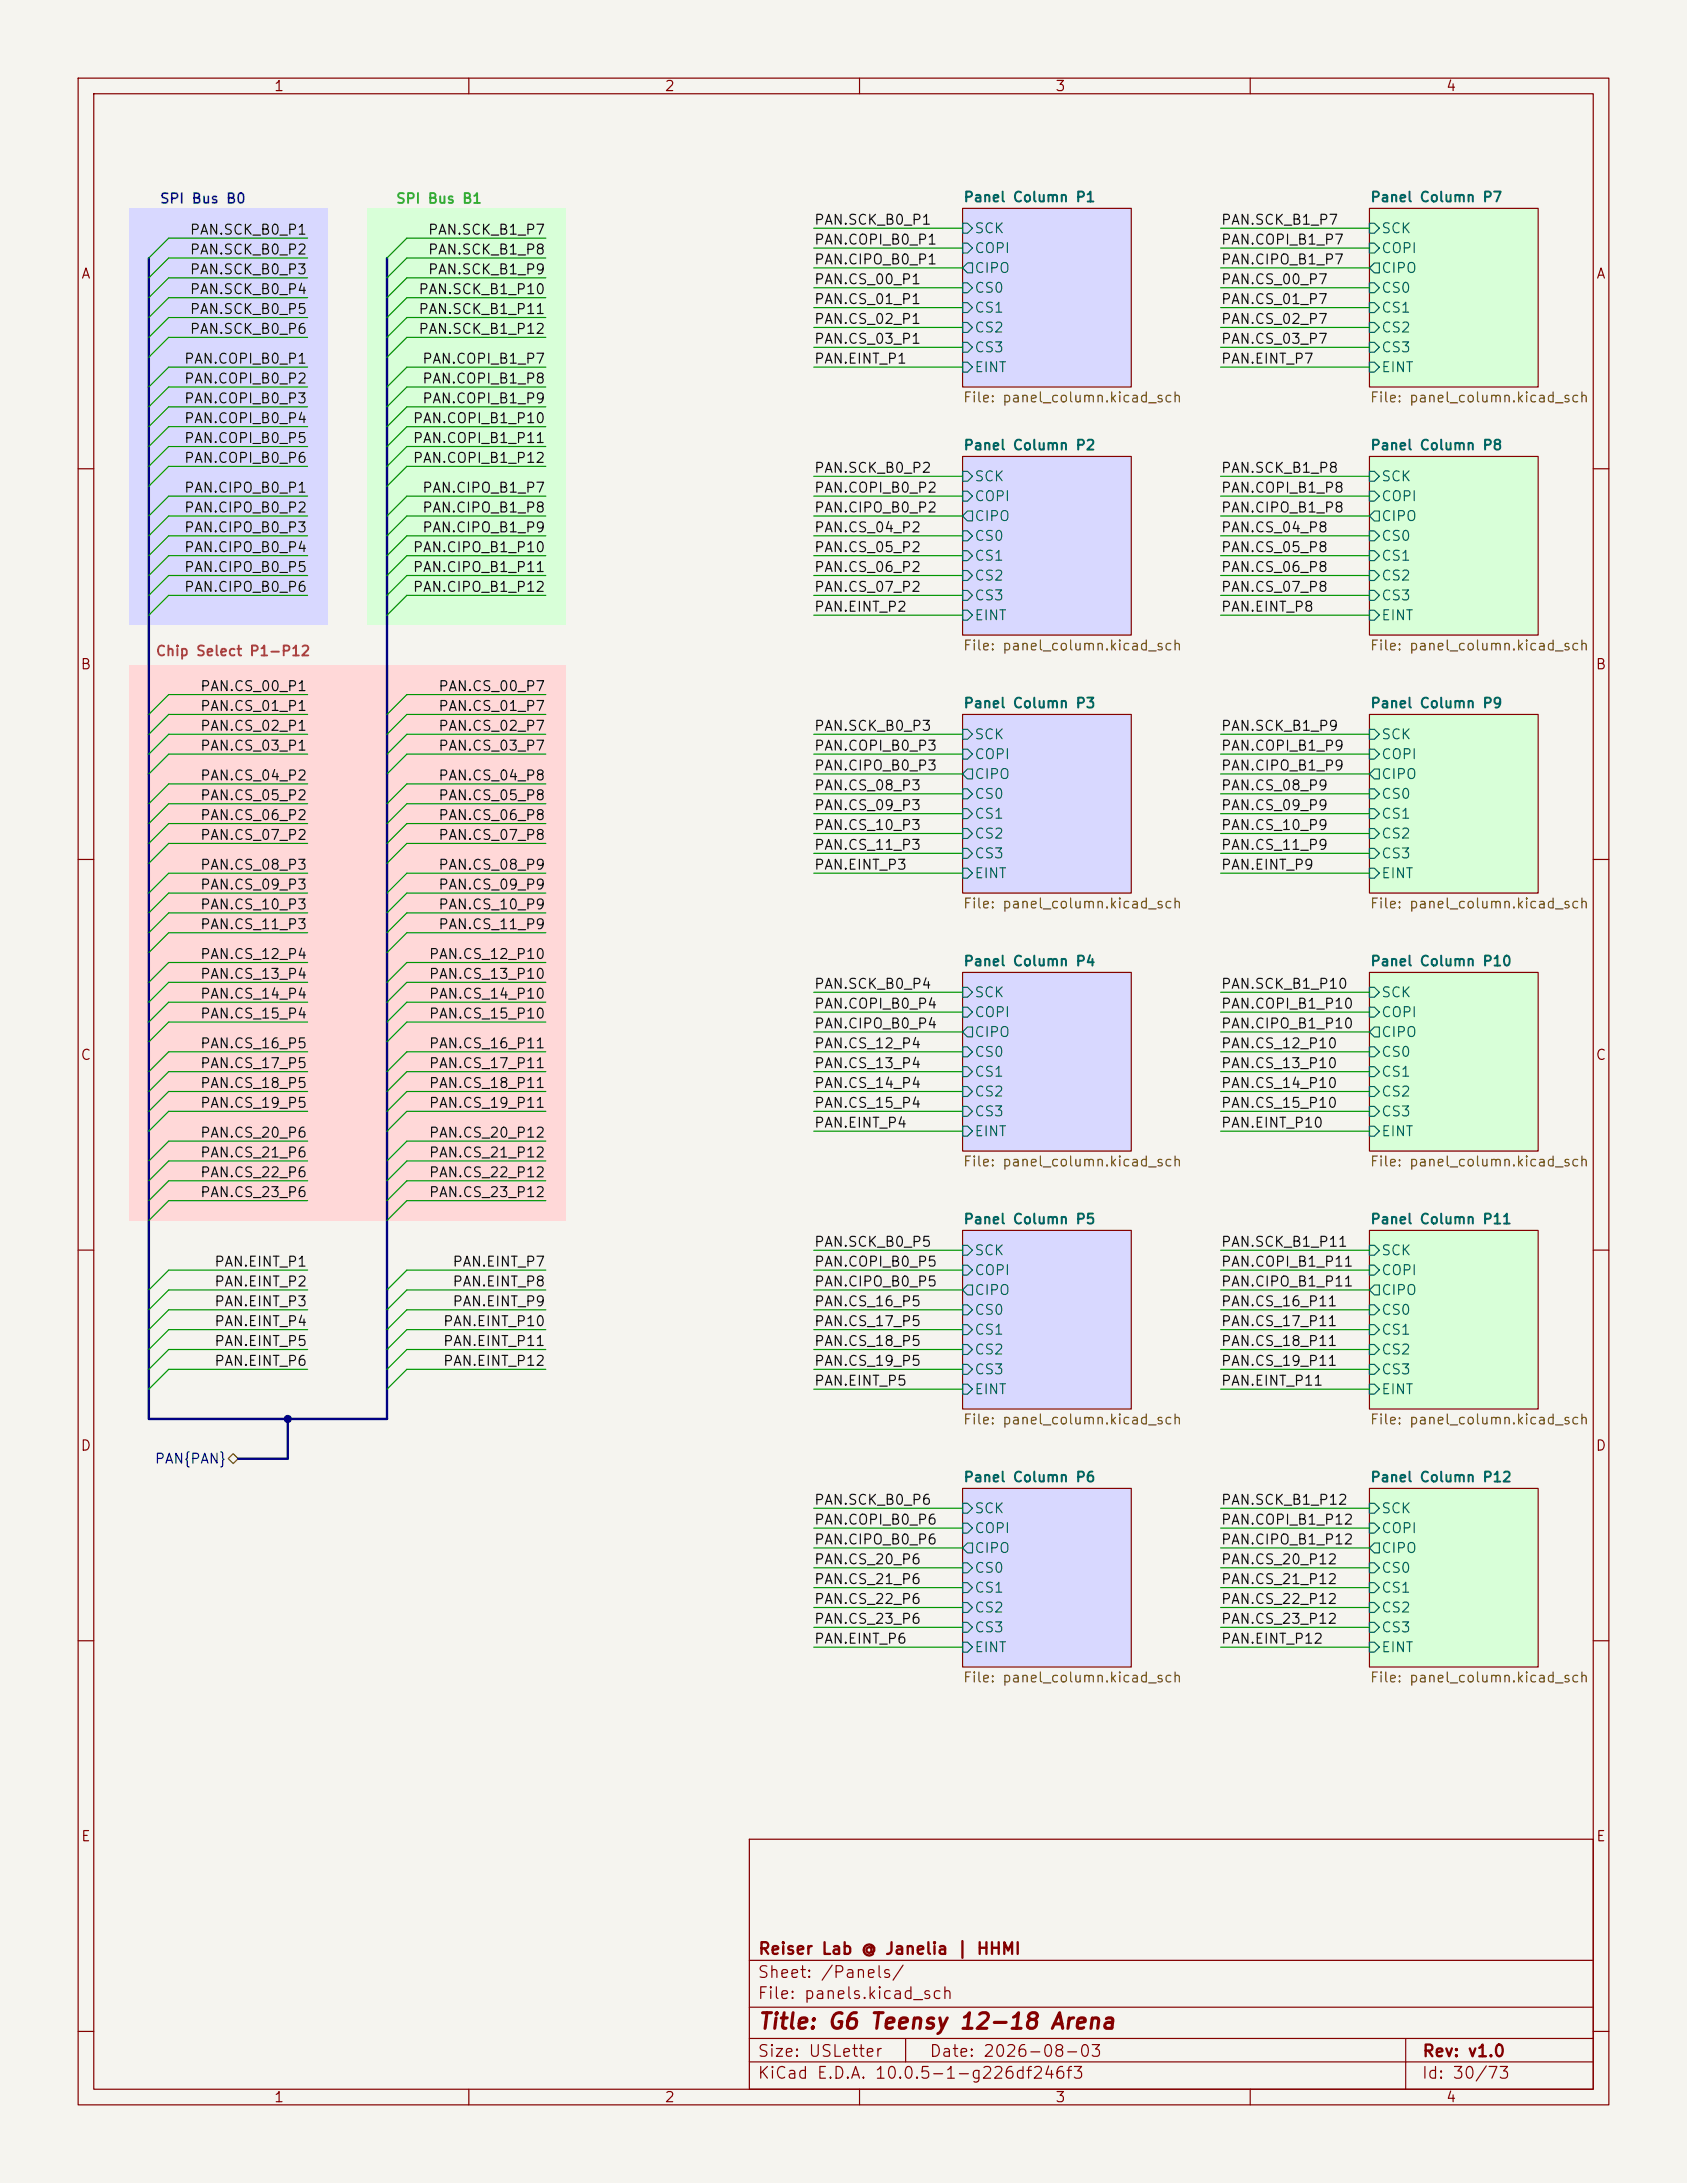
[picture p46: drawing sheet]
<svg xmlns="http://www.w3.org/2000/svg" width="216mm" height="279mm" viewBox="0 0 216 279" stroke-linecap="round" stroke-linejoin="round" font-family="sans-serif">
<defs><g id="words">
<text font-size="2" fill="#840000" x="96.9" y="260.2">Title: G6 Teensy 12-18 Arena</text>
<g font-size="1.5" fill="#840000">
<text x="96.9" y="250.5">Reiser Lab @ Janelia | HHMI</text>
<text x="96.9" y="256.2">File: panels.kicad_sch</text>
<text x="96.9" y="253.5">Sheet: /Panels/</text>
<text x="96.9" y="263.6">Size: USLetter</text>
<text x="118.9" y="263.6">Date: 2026-08-03</text>
<text x="181.9" y="263.6">Rev: v1.0</text>
<text x="96.9" y="266.4">KiCad E.D.A. 10.0.5-1-g226df246f3</text>
<text x="181.9" y="266.4">Id: 30/73</text>
</g>
<g font-size="1.3" fill="#840000">
<text x="35" y="12">1</text>
<text x="85" y="12">2</text>
<text x="135" y="12">3</text>
<text x="185" y="12">4</text>
<text x="10.3" y="36">A</text>
<text x="204.2" y="36">A</text>
<text x="10.2" y="86">B</text>
<text x="204.1" y="86">B</text>
<text x="10.2" y="136">C</text>
<text x="204.1" y="136">C</text>
<text x="10.2" y="186">D</text>
<text x="204.1" y="186">D</text>
<text x="10.3" y="236">E</text>
<text x="204.2" y="236">E</text>
<text x="35" y="269.4">1</text>
<text x="85" y="269.4">2</text>
<text x="135" y="269.4">3</text>
<text x="185" y="269.4">4</text>
</g>
<text font-size="1.3" fill="#3c3cff" x="20.4" y="26.4">SPI Bus B0</text>
<text font-size="1.3" fill="#3cb43c" x="50.6" y="26.4">SPI Bus B1</text>
<g font-size="1.3" fill="#0f0f0f">
<text x="104.1" y="29.1">PAN.SCK_B0_P1</text>
<text x="156.2" y="29.1">PAN.SCK_B1_P7</text>
<text x="24.2" y="35.4">PAN.SCK_B0_P3</text>
<text x="24.2" y="30.4">PAN.SCK_B0_P1</text>
<text x="24.2" y="32.9">PAN.SCK_B0_P2</text>
<text x="54.7" y="32.9">PAN.SCK_B1_P8</text>
<text x="54.7" y="30.4">PAN.SCK_B1_P7</text>
<text x="54.7" y="35.4">PAN.SCK_B1_P9</text>
<text x="104.1" y="31.6">PAN.COPI_B0_P1</text>
<text x="104.1" y="34.2">PAN.CIPO_B0_P1</text>
<text x="156.2" y="34.2">PAN.CIPO_B1_P7</text>
<text x="156.2" y="31.6">PAN.COPI_B1_P7</text>
<text x="24.2" y="40.5">PAN.SCK_B0_P5</text>
<text x="24.2" y="38">PAN.SCK_B0_P4</text>
<text x="53.5" y="40.5">PAN.SCK_B1_P11</text>
<text x="53.5" y="38">PAN.SCK_B1_P10</text>
<text x="104.1" y="41.8">PAN.CS_02_P1</text>
<text x="104.1" y="39.2">PAN.CS_01_P1</text>
<text x="104.1" y="36.7">PAN.CS_00_P1</text>
<text x="156.2" y="36.7">PAN.CS_00_P7</text>
<text x="156.2" y="41.8">PAN.CS_02_P7</text>
<text x="156.2" y="39.2">PAN.CS_01_P7</text>
<text x="23.5" y="46.9">PAN.COPI_B0_P1</text>
<text x="24.2" y="43.1">PAN.SCK_B0_P6</text>
<text x="53.5" y="43.1">PAN.SCK_B1_P12</text>
<text x="54" y="46.9">PAN.COPI_B1_P7</text>
<text x="104.1" y="44.3">PAN.CS_03_P1</text>
<text x="104.1" y="46.9">PAN.EINT_P1</text>
<text x="156.2" y="44.3">PAN.CS_03_P7</text>
<text x="156.2" y="46.9">PAN.EINT_P7</text>
<text x="23.5" y="49.4">PAN.COPI_B0_P2</text>
<text x="23.5" y="51.9">PAN.COPI_B0_P3</text>
<text x="54" y="51.9">PAN.COPI_B1_P9</text>
<text x="54" y="49.4">PAN.COPI_B1_P8</text>
<text x="23.5" y="59.6">PAN.COPI_B0_P6</text>
<text x="23.5" y="54.5">PAN.COPI_B0_P4</text>
<text x="23.5" y="57">PAN.COPI_B0_P5</text>
<text x="52.7" y="54.5">PAN.COPI_B1_P10</text>
<text x="52.7" y="57">PAN.COPI_B1_P11</text>
<text x="52.7" y="59.6">PAN.COPI_B1_P12</text>
<text x="23.5" y="63.4">PAN.CIPO_B0_P1</text>
<text x="23.5" y="65.9">PAN.CIPO_B0_P2</text>
<text x="54" y="65.9">PAN.CIPO_B1_P8</text>
<text x="54" y="63.4">PAN.CIPO_B1_P7</text>
<text x="104.1" y="65.9">PAN.CIPO_B0_P2</text>
<text x="104.1" y="63.4">PAN.COPI_B0_P2</text>
<text x="104.1" y="60.8">PAN.SCK_B0_P2</text>
<text x="156.2" y="65.9">PAN.CIPO_B1_P8</text>
<text x="156.2" y="63.4">PAN.COPI_B1_P8</text>
<text x="156.2" y="60.8">PAN.SCK_B1_P8</text>
<text x="23.5" y="68.5">PAN.CIPO_B0_P3</text>
<text x="23.5" y="71">PAN.CIPO_B0_P4</text>
<text x="52.7" y="71">PAN.CIPO_B1_P10</text>
<text x="54" y="68.5">PAN.CIPO_B1_P9</text>
<text x="104.1" y="71">PAN.CS_05_P2</text>
<text x="104.1" y="68.5">PAN.CS_04_P2</text>
<text x="156.2" y="71">PAN.CS_05_P8</text>
<text x="156.2" y="68.5">PAN.CS_04_P8</text>
<text x="23.5" y="76.1">PAN.CIPO_B0_P6</text>
<text x="23.5" y="73.5">PAN.CIPO_B0_P5</text>
<text x="52.7" y="73.5">PAN.CIPO_B1_P11</text>
<text x="52.7" y="76.1">PAN.CIPO_B1_P12</text>
<text x="104.1" y="76.1">PAN.CS_07_P2</text>
<text x="104.1" y="73.5">PAN.CS_06_P2</text>
<text x="156.2" y="76.1">PAN.CS_07_P8</text>
<text x="156.2" y="73.5">PAN.CS_06_P8</text>
<text x="104.1" y="78.6">PAN.EINT_P2</text>
<text x="156.2" y="78.6">PAN.EINT_P8</text>
<text x="25.5" y="88.8">PAN.CS_00_P1</text>
<text x="56" y="88.8">PAN.CS_00_P7</text>
<text x="25.5" y="91.3">PAN.CS_01_P1</text>
<text x="25.5" y="93.9">PAN.CS_02_P1</text>
<text x="56" y="93.9">PAN.CS_02_P7</text>
<text x="56" y="91.3">PAN.CS_01_P7</text>
<text x="104.1" y="93.9">PAN.SCK_B0_P3</text>
<text x="156.2" y="93.9">PAN.SCK_B1_P9</text>
<text x="25.5" y="100.2">PAN.CS_04_P2</text>
<text x="25.5" y="96.4">PAN.CS_03_P1</text>
<text x="56" y="96.4">PAN.CS_03_P7</text>
<text x="56" y="100.2">PAN.CS_04_P8</text>
<text x="104.1" y="98.9">PAN.CIPO_B0_P3</text>
<text x="104.1" y="101.5">PAN.CS_08_P3</text>
<text x="104.1" y="96.4">PAN.COPI_B0_P3</text>
<text x="156.2" y="98.9">PAN.CIPO_B1_P9</text>
<text x="156.2" y="101.5">PAN.CS_08_P9</text>
<text x="156.2" y="96.4">PAN.COPI_B1_P9</text>
<text x="25.5" y="105.3">PAN.CS_06_P2</text>
<text x="25.5" y="107.8">PAN.CS_07_P2</text>
<text x="25.5" y="102.7">PAN.CS_05_P2</text>
<text x="56" y="107.8">PAN.CS_07_P8</text>
<text x="56" y="105.3">PAN.CS_06_P8</text>
<text x="56" y="102.7">PAN.CS_05_P8</text>
<text x="104.1" y="106.6">PAN.CS_10_P3</text>
<text x="104.1" y="104">PAN.CS_09_P3</text>
<text x="156.2" y="106.6">PAN.CS_10_P9</text>
<text x="156.2" y="104">PAN.CS_09_P9</text>
<text x="25.5" y="111.6">PAN.CS_08_P3</text>
<text x="56" y="111.6">PAN.CS_08_P9</text>
<text x="104.1" y="111.6">PAN.EINT_P3</text>
<text x="104.1" y="109.1">PAN.CS_11_P3</text>
<text x="156.2" y="111.6">PAN.EINT_P9</text>
<text x="156.2" y="109.1">PAN.CS_11_P9</text>
<text x="25.5" y="114.2">PAN.CS_09_P3</text>
<text x="25.5" y="116.7">PAN.CS_10_P3</text>
<text x="25.5" y="119.3">PAN.CS_11_P3</text>
<text x="56" y="119.3">PAN.CS_11_P9</text>
<text x="56" y="114.2">PAN.CS_09_P9</text>
<text x="56" y="116.7">PAN.CS_10_P9</text>
<text x="25.5" y="125.6">PAN.CS_13_P4</text>
<text x="25.5" y="123.1">PAN.CS_12_P4</text>
<text x="54.8" y="125.6">PAN.CS_13_P10</text>
<text x="54.8" y="123.1">PAN.CS_12_P10</text>
<text x="25.5" y="128.1">PAN.CS_14_P4</text>
<text x="25.5" y="130.7">PAN.CS_15_P4</text>
<text x="54.8" y="130.7">PAN.CS_15_P10</text>
<text x="54.8" y="128.1">PAN.CS_14_P10</text>
<text x="104.1" y="126.9">PAN.SCK_B0_P4</text>
<text x="104.1" y="132">PAN.CIPO_B0_P4</text>
<text x="104.1" y="129.4">PAN.COPI_B0_P4</text>
<text x="156.2" y="126.9">PAN.SCK_B1_P10</text>
<text x="156.2" y="129.4">PAN.COPI_B1_P10</text>
<text x="156.2" y="132">PAN.CIPO_B1_P10</text>
<text x="25.5" y="137">PAN.CS_17_P5</text>
<text x="25.5" y="134.5">PAN.CS_16_P5</text>
<text x="54.8" y="134.5">PAN.CS_16_P11</text>
<text x="54.8" y="137">PAN.CS_17_P11</text>
<text x="104.1" y="137">PAN.CS_13_P4</text>
<text x="104.1" y="134.5">PAN.CS_12_P4</text>
<text x="156.2" y="137">PAN.CS_13_P10</text>
<text x="156.2" y="134.5">PAN.CS_12_P10</text>
<text x="25.5" y="142.1">PAN.CS_19_P5</text>
<text x="25.5" y="139.6">PAN.CS_18_P5</text>
<text x="54.8" y="142.1">PAN.CS_19_P11</text>
<text x="54.8" y="139.6">PAN.CS_18_P11</text>
<text x="104.1" y="142.1">PAN.CS_15_P4</text>
<text x="104.1" y="139.6">PAN.CS_14_P4</text>
<text x="156.2" y="142.1">PAN.CS_15_P10</text>
<text x="156.2" y="139.6">PAN.CS_14_P10</text>
<text x="25.5" y="148.5">PAN.CS_21_P6</text>
<text x="25.5" y="145.9">PAN.CS_20_P6</text>
<text x="54.8" y="148.5">PAN.CS_21_P12</text>
<text x="54.8" y="145.9">PAN.CS_20_P12</text>
<text x="104.1" y="144.7">PAN.EINT_P4</text>
<text x="156.2" y="144.7">PAN.EINT_P10</text>
<text x="25.5" y="153.5">PAN.CS_23_P6</text>
<text x="25.5" y="151">PAN.CS_22_P6</text>
<text x="54.8" y="153.5">PAN.CS_23_P12</text>
<text x="54.8" y="151">PAN.CS_22_P12</text>
<text x="104.1" y="159.9">PAN.SCK_B0_P5</text>
<text x="156.2" y="159.9">PAN.SCK_B1_P11</text>
<text x="27.3" y="167.5">PAN.EINT_P3</text>
<text x="27.3" y="162.4">PAN.EINT_P1</text>
<text x="27.3" y="165">PAN.EINT_P2</text>
<text x="57.8" y="162.4">PAN.EINT_P7</text>
<text x="57.8" y="167.5">PAN.EINT_P9</text>
<text x="57.8" y="165">PAN.EINT_P8</text>
<text x="104.1" y="162.4">PAN.COPI_B0_P5</text>
<text x="104.1" y="165">PAN.CIPO_B0_P5</text>
<text x="104.1" y="167.5">PAN.CS_16_P5</text>
<text x="156.2" y="162.4">PAN.COPI_B1_P11</text>
<text x="156.2" y="165">PAN.CIPO_B1_P11</text>
<text x="156.2" y="167.5">PAN.CS_16_P11</text>
<text x="27.3" y="170.1">PAN.EINT_P4</text>
<text x="27.3" y="172.6">PAN.EINT_P5</text>
<text x="56.6" y="170.1">PAN.EINT_P10</text>
<text x="56.6" y="172.6">PAN.EINT_P11</text>
<text x="104.1" y="172.6">PAN.CS_18_P5</text>
<text x="104.1" y="170.1">PAN.CS_17_P5</text>
<text x="156.2" y="172.6">PAN.CS_18_P11</text>
<text x="156.2" y="170.1">PAN.CS_17_P11</text>
<text x="27.3" y="175.1">PAN.EINT_P6</text>
<text x="56.6" y="175.1">PAN.EINT_P12</text>
<text x="104.1" y="175.1">PAN.CS_19_P5</text>
<text x="104.1" y="177.7">PAN.EINT_P5</text>
<text x="156.2" y="175.1">PAN.CS_19_P11</text>
<text x="156.2" y="177.7">PAN.EINT_P11</text>
<text x="104.1" y="195.5">PAN.COPI_B0_P6</text>
<text x="104.1" y="198">PAN.CIPO_B0_P6</text>
<text x="104.1" y="192.9">PAN.SCK_B0_P6</text>
<text x="156.2" y="198">PAN.CIPO_B1_P12</text>
<text x="156.2" y="192.9">PAN.SCK_B1_P12</text>
<text x="156.2" y="195.5">PAN.COPI_B1_P12</text>
<text x="104.1" y="200.5">PAN.CS_20_P6</text>
<text x="104.1" y="203.1">PAN.CS_21_P6</text>
<text x="156.2" y="203.1">PAN.CS_21_P12</text>
<text x="156.2" y="200.5">PAN.CS_20_P12</text>
<text x="104.1" y="205.6">PAN.CS_22_P6</text>
<text x="104.1" y="208.2">PAN.CS_23_P6</text>
<text x="156.2" y="208.2">PAN.CS_23_P12</text>
<text x="156.2" y="205.6">PAN.CS_22_P12</text>
<text x="104.1" y="210.7">PAN.EINT_P6</text>
<text x="156.2" y="210.7">PAN.EINT_P12</text>
</g>
<g font-size="1.3" fill="#006464">
<text x="123.2" y="26.2">Panel Column P1</text>
<text x="175.3" y="26.2">Panel Column P7</text>
<text x="124.6" y="30.2">SCK</text>
<text x="124.6" y="35.3">CIPO</text>
<text x="124.6" y="32.7">COPI</text>
<text x="176.7" y="30.2">SCK</text>
<text x="176.7" y="35.3">CIPO</text>
<text x="176.7" y="32.7">COPI</text>
<text x="124.6" y="37.8">CS0</text>
<text x="124.6" y="40.3">CS1</text>
<text x="176.7" y="37.8">CS0</text>
<text x="176.7" y="40.3">CS1</text>
<text x="124.6" y="42.9">CS2</text>
<text x="124.6" y="45.4">CS3</text>
<text x="124.6" y="48">EINT</text>
<text x="176.7" y="42.9">CS2</text>
<text x="176.7" y="45.4">CS3</text>
<text x="176.7" y="48">EINT</text>
<text x="123.2" y="57.9">Panel Column P2</text>
<text x="175.3" y="57.9">Panel Column P8</text>
<text x="124.6" y="61.9">SCK</text>
<text x="124.6" y="64.5">COPI</text>
<text x="176.7" y="61.9">SCK</text>
<text x="176.7" y="64.5">COPI</text>
<text x="124.6" y="69.5">CS0</text>
<text x="124.6" y="67">CIPO</text>
<text x="176.7" y="69.5">CS0</text>
<text x="176.7" y="67">CIPO</text>
<text x="124.6" y="72.1">CS1</text>
<text x="124.6" y="74.6">CS2</text>
<text x="124.6" y="77.2">CS3</text>
<text x="176.7" y="72.1">CS1</text>
<text x="176.7" y="74.6">CS2</text>
<text x="176.7" y="77.2">CS3</text>
<text x="124.6" y="79.7">EINT</text>
<text x="176.7" y="79.7">EINT</text>
<text x="123.2" y="90.9">Panel Column P3</text>
<text x="124.6" y="94.9">SCK</text>
<text x="175.3" y="90.9">Panel Column P9</text>
<text x="176.7" y="94.9">SCK</text>
<text x="124.6" y="100">CIPO</text>
<text x="124.6" y="97.5">COPI</text>
<text x="176.7" y="100">CIPO</text>
<text x="176.7" y="97.5">COPI</text>
<text x="124.6" y="102.6">CS0</text>
<text x="124.6" y="105.1">CS1</text>
<text x="124.6" y="107.6">CS2</text>
<text x="176.7" y="102.6">CS0</text>
<text x="176.7" y="105.1">CS1</text>
<text x="176.7" y="107.6">CS2</text>
<text x="124.6" y="110.2">CS3</text>
<text x="124.6" y="112.7">EINT</text>
<text x="176.7" y="110.2">CS3</text>
<text x="176.7" y="112.7">EINT</text>
<text x="123.2" y="124">Panel Column P4</text>
<text x="175.3" y="124">Panel Column P10</text>
<text x="124.6" y="128">SCK</text>
<text x="124.6" y="130.5">COPI</text>
<text x="176.7" y="128">SCK</text>
<text x="176.7" y="130.5">COPI</text>
<text x="124.6" y="135.6">CS0</text>
<text x="124.6" y="133">CIPO</text>
<text x="176.7" y="135.6">CS0</text>
<text x="176.7" y="133">CIPO</text>
<text x="124.6" y="138.1">CS1</text>
<text x="124.6" y="140.7">CS2</text>
<text x="124.6" y="143.2">CS3</text>
<text x="176.7" y="138.1">CS1</text>
<text x="176.7" y="140.7">CS2</text>
<text x="176.7" y="143.2">CS3</text>
<text x="124.6" y="145.7">EINT</text>
<text x="176.7" y="145.7">EINT</text>
<text x="123.2" y="157">Panel Column P5</text>
<text x="124.6" y="161">SCK</text>
<text x="175.3" y="157">Panel Column P11</text>
<text x="176.7" y="161">SCK</text>
<text x="124.6" y="166.1">CIPO</text>
<text x="124.6" y="163.5">COPI</text>
<text x="176.7" y="166.1">CIPO</text>
<text x="176.7" y="163.5">COPI</text>
<text x="124.6" y="168.6">CS0</text>
<text x="124.6" y="171.1">CS1</text>
<text x="124.6" y="173.7">CS2</text>
<text x="176.7" y="168.6">CS0</text>
<text x="176.7" y="171.1">CS1</text>
<text x="176.7" y="173.7">CS2</text>
<text x="124.6" y="176.2">CS3</text>
<text x="124.6" y="178.8">EINT</text>
<text x="176.7" y="176.2">CS3</text>
<text x="176.7" y="178.8">EINT</text>
<text x="123.2" y="190">Panel Column P6</text>
<text x="175.3" y="190">Panel Column P12</text>
<text x="124.6" y="196.5">COPI</text>
<text x="124.6" y="194">SCK</text>
<text x="176.7" y="196.5">COPI</text>
<text x="176.7" y="194">SCK</text>
<text x="124.6" y="201.6">CS0</text>
<text x="124.6" y="199.1">CIPO</text>
<text x="176.7" y="201.6">CS0</text>
<text x="176.7" y="199.1">CIPO</text>
<text x="124.6" y="209.2">CS3</text>
<text x="124.6" y="206.7">CS2</text>
<text x="124.6" y="204.2">CS1</text>
<text x="176.7" y="209.2">CS3</text>
<text x="176.7" y="206.7">CS2</text>
<text x="176.7" y="204.2">CS1</text>
<text x="124.6" y="211.8">EINT</text>
<text x="176.7" y="211.8">EINT</text>
</g>
<g font-size="1.3" fill="#725600">
<text x="123.2" y="51.8">File: panel_column.kicad_sch</text>
<text x="175.2" y="51.8">File: panel_column.kicad_sch</text>
<text x="123.2" y="83.6">File: panel_column.kicad_sch</text>
<text x="175.2" y="83.6">File: panel_column.kicad_sch</text>
<text x="123.2" y="116.6">File: panel_column.kicad_sch</text>
<text x="175.2" y="116.6">File: panel_column.kicad_sch</text>
<text x="123.2" y="149.6">File: panel_column.kicad_sch</text>
<text x="175.2" y="149.6">File: panel_column.kicad_sch</text>
<text x="123.2" y="182.6">File: panel_column.kicad_sch</text>
<text x="175.2" y="182.6">File: panel_column.kicad_sch</text>
<text x="123.2" y="215.7">File: panel_column.kicad_sch</text>
<text x="175.2" y="215.7">File: panel_column.kicad_sch</text>
</g>
<text font-size="1.3" fill="#ff3c3c" x="19.9" y="84.3">Chip Select P1-P12</text>
<text font-size="1.3" fill="#000084" x="19.7" y="187.7">PAN{PAN}</text>
</g></defs>
<path d="M0 0h215.9v279.4h-215.9z" fill="#f5f4ef" stroke="#f5f4ef" stroke-width=".13"/>
<g fill="none" stroke="#840000" stroke-width=".15">
<path d="M10 10h195.9v259.4h-195.9zM12 12h191.9v255.4h-191.9zM60 10v2M110 10v2M160 10v2M10 60h2M203.9 60h2M10 110h2M203.9 110h2M10 160h2M203.9 160h2M10 210h2"/>
<path d="M203.9 210h2M95.9 235.4h108v32h-108zM10 260h2M95.9 256.9h108M95.9 250.9h108M203.9 260h2M60 267.4v2M95.9 263.9h108M95.9 260.9h108M110 267.4v2M115.9 260.9v3M160 267.4v2"/>
<path d="M179.9 260.9v6.5"/>
</g>
<g fill="#d8ffd8" stroke="#d8ffd8" stroke-width=".13">
<path d="M175.3 124.5h21.5v22.8h-21.5z"/>
<path d="M175.3 58.4h21.5v22.9h-21.5z"/>
<path d="M175.3 26.7h21.5v22.8h-21.5z"/>
<path d="M175.3 190.5h21.5v22.9h-21.5z"/>
<path d="M175.3 157.5h21.5v22.8h-21.5z"/>
<path d="M175.3 91.4h21.5v22.9h-21.5z"/>
</g>
<g fill="#d8d8ff" stroke="#d8d8ff" stroke-width=".13">
<path d="M123.2 124.5h21.6v22.8h-21.6z"/>
<path d="M123.2 91.4h21.6v22.9h-21.6z"/>
<path d="M123.2 157.5h21.6v22.8h-21.6z"/>
<path d="M123.2 190.5h21.6v22.9h-21.6z"/>
<path d="M123.2 26.7h21.6v22.8h-21.6z"/>
<path d="M123.2 58.4h21.6v22.9h-21.6z"/>
</g>
<path d="M47 26.7h25.4v53.3h-25.4z" fill="#d8ffd8"/>
<path d="M16.5 85.1h55.9v71.1h-55.9z" fill="#ffd8d8"/>
<path d="M16.5 26.7h25.4v53.3h-25.4z" fill="#d8d8ff"/>
<path d="M123.2 26.7h21.6v22.8h-21.6zM175.3 26.7h21.5v22.8h-21.5zM123.2 58.4h21.6v22.9h-21.6zM175.3 58.4h21.5v22.9h-21.5zM123.2 91.4h21.6v22.9h-21.6zM175.3 91.4h21.5v22.9h-21.5zM123.2 124.5h21.6v22.8h-21.6zM175.3 124.5h21.5v22.8h-21.5zM123.2 157.5h21.6v22.8h-21.6zM175.3 157.5h21.5v22.8h-21.5zM123.2 190.5h21.6v22.9h-21.6zM175.3 190.5h21.5v22.9h-21.5z" fill="none" stroke="#840000" stroke-width=".15"/>
<g fill="none" stroke="#006464" stroke-width=".15">
<path d="M123.2 36.2h.6l.7 .6-.7 .7h-.6zM123.2 38.7h.6l.7 .7-.7 .6h-.6zM123.2 28.6h.6l.7 .6-.7 .6h-.6zM123.2 31.1h.6l.7 .7-.7 .6h-.6zM123.8 33.7h.7v1.2h-.7l-.6-.6zM175.3 36.2h.6l.6 .6-.6 .7h-.6zM175.3 38.7h.6l.6 .7-.6 .6h-.6zM175.3 28.6h.6l.6 .6-.6 .6h-.6zM175.3 34.3l.6-.6h.6v1.2h-.6zM175.3 31.1h.6l.6 .7-.6 .6h-.6zM123.2 41.3h.6l.7 .6-.7 .6h-.6zM123.2 43.8h.6l.7 .7-.7 .6h-.6z"/>
<path d="M123.2 46.4h.6l.7 .6-.7 .6h-.6zM175.3 41.3h.6l.6 .6-.6 .6h-.6zM175.3 43.8h.6l.6 .7-.6 .6h-.6zM175.3 46.4h.6l.6 .6-.6 .6h-.6zM123.2 67.9h.6l.7 .7-.7 .6h-.6zM123.2 70.5h.6l.7 .6-.7 .7h-.6zM123.2 73h.6l.7 .7-.7 .6h-.6zM123.2 75.6h.6l.7 .6-.7 .6h-.6zM123.2 78.1h.6l.7 .6-.7 .7h-.6zM123.2 60.3h.6l.7 .7-.7 .6h-.6zM123.2 62.9h.6l.7 .6-.7 .6h-.6zM123.8 65.4h.7v1.3h-.7l-.6-.7z"/>
<path d="M175.3 67.9h.6l.6 .7-.6 .6h-.6zM175.3 70.5h.6l.6 .6-.6 .7h-.6zM175.3 73h.6l.6 .7-.6 .6h-.6zM175.3 75.6h.6l.6 .6-.6 .6h-.6zM175.3 78.1h.6l.6 .6-.6 .7h-.6zM175.3 60.3h.6l.6 .7-.6 .6h-.6zM175.3 66l.6-.6h.6v1.3h-.6zM175.3 62.9h.6l.6 .6-.6 .6h-.6zM123.2 93.3h.6l.7 .7-.7 .6h-.6zM123.2 95.9h.6l.7 .6-.7 .7h-.6zM123.8 98.4h.7v1.3h-.7l-.6-.6zM175.3 93.3h.6l.6 .7-.6 .6h-.6z"/>
<path d="M175.3 99.1l.6-.7h.6v1.3h-.6zM175.3 95.9h.6l.6 .6-.6 .7h-.6zM123.2 101h.6l.7 .6-.7 .6h-.6zM123.2 103.5h.6l.7 .6-.7 .7h-.6zM123.2 106h.6l.7 .7-.7 .6h-.6zM123.2 108.6h.6l.7 .6-.7 .7h-.6zM123.2 111.1h.6l.7 .7-.7 .6h-.6zM175.3 101h.6l.6 .6-.6 .6h-.6zM175.3 103.5h.6l.6 .6-.6 .7h-.6zM175.3 106h.6l.6 .7-.6 .6h-.6zM175.3 108.6h.6l.6 .6-.6 .7h-.6zM175.3 111.1h.6l.6 .7-.6 .6h-.6z"/>
<path d="M123.2 134h.6l.7 .6-.7 .7h-.6zM123.2 136.5h.6l.7 .7-.7 .6h-.6zM123.2 139.1h.6l.7 .6-.7 .6h-.6zM123.2 126.4h.6l.7 .6-.7 .6h-.6zM123.2 128.9h.6l.7 .6-.7 .7h-.6zM123.8 131.4h.7v1.3h-.7l-.6-.6zM175.3 134h.6l.6 .6-.6 .7h-.6zM175.3 136.5h.6l.6 .7-.6 .6h-.6zM175.3 139.1h.6l.6 .6-.6 .6h-.6zM175.3 126.4h.6l.6 .6-.6 .6h-.6zM175.3 132.1l.6-.7h.6v1.3h-.6zM175.3 128.9h.6l.6 .6-.6 .7h-.6z"/>
<path d="M123.2 141.6h.6l.7 .6-.7 .7h-.6zM123.2 144.1h.6l.7 .7-.7 .6h-.6zM123.2 159.4h.6l.7 .6-.7 .7h-.6zM175.3 141.6h.6l.6 .6-.6 .7h-.6zM175.3 144.1h.6l.6 .7-.6 .6h-.6zM175.3 159.4h.6l.6 .6-.6 .7h-.6zM123.2 167h.6l.7 .6-.7 .7h-.6zM123.2 169.5h.6l.7 .7-.7 .6h-.6zM123.2 172.1h.6l.7 .6-.7 .7h-.6zM123.2 174.6h.6l.7 .7-.7 .6h-.6zM123.2 177.2h.6l.7 .6-.7 .6h-.6zM123.2 161.9h.6l.7 .7-.7 .6h-.6z"/>
<path d="M123.8 164.5h.7v1.2h-.7l-.6-.6zM175.3 167h.6l.6 .6-.6 .7h-.6zM175.3 169.5h.6l.6 .7-.6 .6h-.6zM175.3 172.1h.6l.6 .6-.6 .7h-.6zM175.3 174.6h.6l.6 .7-.6 .6h-.6zM175.3 177.2h.6l.6 .6-.6 .6h-.6zM175.3 161.9h.6l.6 .7-.6 .6h-.6zM175.9 164.5h.6v1.2h-.6l-.6-.6zM123.2 194.9h.6l.7 .7-.7 .6h-.6zM123.2 192.4h.6l.7 .6-.7 .7h-.6zM123.8 197.5h.7v1.3h-.7l-.6-.7zM175.3 194.9h.6l.6 .7-.6 .6h-.6z"/>
<path d="M175.3 192.4h.6l.6 .6-.6 .7h-.6zM175.9 197.5h.6v1.3h-.6l-.6-.7zM123.2 207.6h.6l.7 .7-.7 .6h-.6zM123.2 200h.6l.7 .7-.7 .6h-.6zM123.2 205.1h.6l.7 .6-.7 .7h-.6zM123.2 210.2h.6l.7 .6-.7 .7h-.6zM123.2 202.6h.6l.7 .6-.7 .6h-.6zM175.3 207.6h.6l.6 .7-.6 .6h-.6zM175.3 200h.6l.6 .7-.6 .6h-.6zM175.3 205.1h.6l.6 .6-.6 .7h-.6zM175.3 210.2h.6l.6 .6-.6 .7h-.6zM175.3 202.6h.6l.6 .6-.6 .6h-.6z"/>
</g>
<path d="M29.2 186.7l.6-.6 .7 .6-.7 .6z" fill="none" stroke="#725600" stroke-width=".15"/>
<path d="M19 33v148.6h30.5v-148.6M36.8 181.6v5.1h-6.3" fill="none" stroke="#000084" stroke-width=".3"/>
<g fill="none" stroke="#009600" stroke-width=".15">
<path d="M39.4 30.5h-17.8l-2.6 2.5M39.4 35.6h-17.8l-2.6 2.5M39.4 38.1h-17.8l-2.6 2.5M39.4 33h-17.8l-2.6 2.6M69.8 30.5h-17.7l-2.6 2.5M69.8 35.6h-17.7l-2.6 2.5M69.8 38.1h-17.7l-2.6 2.5M69.8 33h-17.7l-2.6 2.6M104.1 34.3h19.1M104.1 36.8h19.1M104.1 29.2h19.1M104.1 31.8h19.1"/>
<path d="M104.1 39.4h19.1M156.2 34.3h19.1M156.2 36.8h19.1M156.2 29.2h19.1M156.2 31.8h19.1M156.2 39.4h19.1M39.4 47h-17.8l-2.6 2.5M39.4 54.6h-17.8l-2.6 2.6M39.4 59.7h-17.8l-2.6 2.5M39.4 57.2h-17.8l-2.6 2.5M39.4 43.2h-17.8l-2.6 2.5M39.4 40.6h-17.8l-2.6 2.6"/>
<path d="M39.4 52.1h-17.8l-2.6 2.5M39.4 49.5h-17.8l-2.6 2.6M69.8 47h-17.7l-2.6 2.5M69.8 54.6h-17.7l-2.6 2.6M69.8 59.7h-17.7l-2.6 2.5M69.8 57.2h-17.7l-2.6 2.5M69.8 43.2h-17.7l-2.6 2.5M69.8 40.6h-17.7l-2.6 2.6M69.8 52.1h-17.7l-2.6 2.5M69.8 49.5h-17.7l-2.6 2.6M104.1 44.5h19.1M104.1 47h19.1"/>
<path d="M104.1 41.9h19.1M156.2 44.5h19.1M156.2 47h19.1M156.2 41.9h19.1M39.4 76.2h-17.8l-2.6 2.5M39.4 73.7h-17.8l-2.6 2.5M39.4 71.1h-17.8l-2.6 2.6M39.4 68.6h-17.8l-2.6 2.5M39.4 66h-17.8l-2.6 2.6M39.4 63.5h-17.8l-2.6 2.5M69.8 76.2h-17.7l-2.6 2.5M69.8 73.7h-17.7l-2.6 2.5"/>
<path d="M69.8 71.1h-17.7l-2.6 2.6M69.8 68.6h-17.7l-2.6 2.5M69.8 66h-17.7l-2.6 2.6M69.8 63.5h-17.7l-2.6 2.5M104.1 78.7h19.1M104.1 76.2h19.1M104.1 73.7h19.1M104.1 71.1h19.1M104.1 68.6h19.1M104.1 66h19.1M104.1 63.5h19.1M104.1 61h19.1"/>
<path d="M156.2 78.7h19.1M156.2 76.2h19.1M156.2 73.7h19.1M156.2 71.1h19.1M156.2 68.6h19.1M156.2 66h19.1M156.2 63.5h19.1M156.2 61h19.1M39.4 96.5h-17.8l-2.6 2.6M39.4 94h-17.8l-2.6 2.5M39.4 91.4h-17.8l-2.6 2.6M39.4 88.9h-17.8l-2.6 2.5"/>
<path d="M69.8 96.5h-17.7l-2.6 2.6M69.8 94h-17.7l-2.6 2.5M69.8 91.4h-17.7l-2.6 2.6M69.8 88.9h-17.7l-2.6 2.5M104.1 96.5h19.1M104.1 94h19.1M104.1 99.1h19.1M156.2 96.5h19.1M156.2 94h19.1M156.2 99.1h19.1M39.4 111.8h-17.8l-2.6 2.5M39.4 119.4h-17.8l-2.6 2.5"/>
<path d="M39.4 108h-17.8l-2.6 2.5M39.4 114.3h-17.8l-2.6 2.5M39.4 116.8h-17.8l-2.6 2.6M39.4 105.4h-17.8l-2.6 2.6M39.4 100.3h-17.8l-2.6 2.6M39.4 102.9h-17.8l-2.6 2.5M69.8 111.8h-17.7l-2.6 2.5M69.8 119.4h-17.7l-2.6 2.5M69.8 108h-17.7l-2.6 2.5M69.8 114.3h-17.7l-2.6 2.5M69.8 116.8h-17.7l-2.6 2.6M69.8 105.4h-17.7l-2.6 2.6"/>
<path d="M69.8 100.3h-17.7l-2.6 2.6M69.8 102.9h-17.7l-2.6 2.5M104.1 106.7h19.1M104.1 111.8h19.1M104.1 109.2h19.1M104.1 101.6h19.1M104.1 104.1h19.1M156.2 106.7h19.1M156.2 111.8h19.1M156.2 109.2h19.1M156.2 101.6h19.1M156.2 104.1h19.1"/>
<path d="M39.4 134.6h-17.8l-2.6 2.6M39.4 139.7h-17.8l-2.6 2.5M39.4 137.2h-17.8l-2.6 2.5M39.4 125.7h-17.8l-2.6 2.6M39.4 123.2h-17.8l-2.6 2.5M39.4 128.3h-17.8l-2.6 2.5M39.4 130.8h-17.8l-2.6 2.6M69.8 134.6h-17.7l-2.6 2.6M69.8 139.7h-17.7l-2.6 2.5M69.8 137.2h-17.7l-2.6 2.5M69.8 125.7h-17.7l-2.6 2.6M69.8 123.2h-17.7l-2.6 2.5"/>
<path d="M69.8 128.3h-17.7l-2.6 2.5M69.8 130.8h-17.7l-2.6 2.6M104.1 134.6h19.1M104.1 127h19.1M104.1 129.5h19.1M104.1 132.1h19.1M104.1 139.7h19.1M104.1 137.2h19.1M156.2 134.6h19.1M156.2 127h19.1M156.2 129.5h19.1M156.2 132.1h19.1"/>
<path d="M156.2 139.7h19.1M156.2 137.2h19.1M39.4 148.6h-17.8l-2.6 2.5M39.4 151.1h-17.8l-2.6 2.6M39.4 142.2h-17.8l-2.6 2.6M39.4 146.1h-17.8l-2.6 2.5M39.4 153.7h-17.8l-2.6 2.5M69.8 148.6h-17.7l-2.6 2.5M69.8 151.1h-17.7l-2.6 2.6M69.8 142.2h-17.7l-2.6 2.6M69.8 146.1h-17.7l-2.6 2.5M69.8 153.7h-17.7l-2.6 2.5"/>
<path d="M104.1 142.2h19.1M104.1 144.8h19.1M156.2 142.2h19.1M156.2 144.8h19.1M39.4 165.1h-17.8l-2.6 2.5M39.4 162.6h-17.8l-2.6 2.5M39.4 175.3h-17.8l-2.6 2.5M39.4 167.6h-17.8l-2.6 2.6M39.4 170.2h-17.8l-2.6 2.5M39.4 172.7h-17.8l-2.6 2.6M69.8 165.1h-17.7l-2.6 2.5M69.8 162.6h-17.7l-2.6 2.5"/>
<path d="M69.8 175.3h-17.7l-2.6 2.5M69.8 167.6h-17.7l-2.6 2.6M69.8 170.2h-17.7l-2.6 2.5M69.8 172.7h-17.7l-2.6 2.6M104.1 160h19.1M104.1 165.1h19.1M104.1 162.6h19.1M104.1 175.3h19.1M104.1 167.6h19.1M104.1 177.8h19.1M104.1 170.2h19.1M104.1 172.7h19.1"/>
<path d="M156.2 160h19.1M156.2 165.1h19.1M156.2 162.6h19.1M156.2 175.3h19.1M156.2 167.6h19.1M156.2 177.8h19.1M156.2 170.2h19.1M156.2 172.7h19.1M104.1 193h19.1M104.1 195.6h19.1M104.1 198.1h19.1M156.2 193h19.1"/>
<path d="M156.2 195.6h19.1M156.2 198.1h19.1M104.1 205.7h19.1M104.1 208.3h19.1M104.1 210.8h19.1M104.1 203.2h19.1M104.1 200.7h19.1M156.2 205.7h19.1M156.2 208.3h19.1M156.2 210.8h19.1M156.2 203.2h19.1M156.2 200.7h19.1"/>
</g>
<circle cx="36.8" cy="181.6" r=".46" fill="#000084" stroke="#000084" stroke-width=".13"/>
<use href="#words"/>
</svg>
